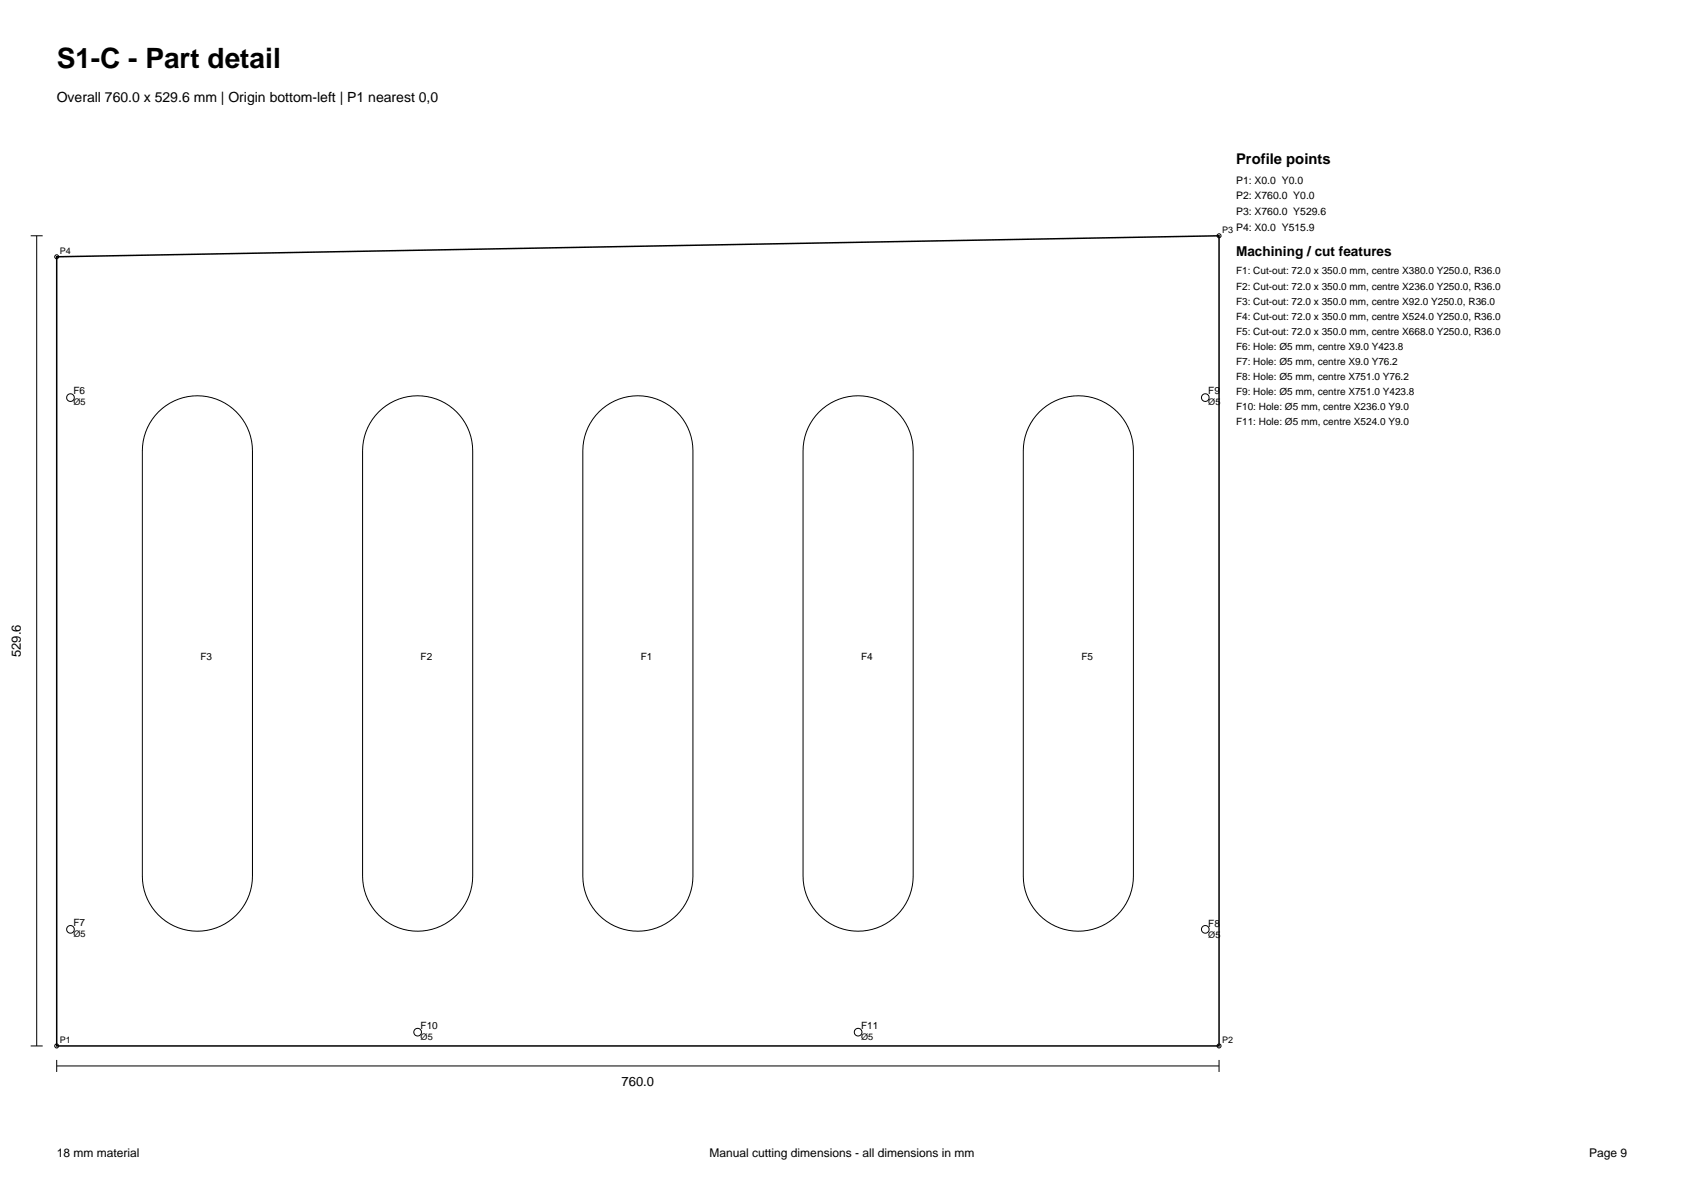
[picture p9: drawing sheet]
<svg xmlns="http://www.w3.org/2000/svg" width="297mm" height="210mm" viewBox="0 0 297 210" stroke-linecap="round" stroke-linejoin="round" font-family="sans-serif">
<defs><g id="words">
<text font-size="4.9" x="10" y="12">S1-C - Part detail</text>
<text font-size="2.6" x="218" y="29">Profile points</text>
<text font-size="2.5" x="10" y="18">Overall 760.0 x 529.6 mm | Origin bottom-left | P1 nearest 0,0</text>
<text font-size="2.4" x="218" y="45.2">Machining / cut features</text>
<g font-size="2.3">
<text x="3.7" y="115.9" transform="rotate(-90 3.7 115.9)">529.6</text>
<text x="109.6" y="191.5">760.0</text>
</g>
<g font-size="2.1">
<text x="10" y="204">18 mm material</text>
<text x="125.2" y="204">Manual cutting dimensions - all dimensions in mm</text>
<text x="280.3" y="204">Page 9</text>
</g>
<g font-size="1.8">
<text x="218" y="32.4">P1: X0.0 Y0.0</text>
<text x="218" y="35.1">P2: X760.0 Y0.0</text>
<text x="218" y="37.9">P3: X760.0 Y529.6</text>
<text x="218" y="40.7">P4: X0.0 Y515.9</text>
<text x="218" y="48.4">F1: Cut-out: 72.0 x 350.0 mm, centre X380.0 Y250.0, R36.0</text>
<text x="218" y="51.1">F2: Cut-out: 72.0 x 350.0 mm, centre X236.0 Y250.0, R36.0</text>
<text x="218" y="53.7">F3: Cut-out: 72.0 x 350.0 mm, centre X92.0 Y250.0, R36.0</text>
<text x="218" y="56.3">F4: Cut-out: 72.0 x 350.0 mm, centre X524.0 Y250.0, R36.0</text>
<text x="218" y="59">F5: Cut-out: 72.0 x 350.0 mm, centre X668.0 Y250.0, R36.0</text>
<text x="218" y="61.6">F6: Hole: Ø5 mm, centre X9.0 Y423.8</text>
<text x="218" y="64.3">F7: Hole: Ø5 mm, centre X9.0 Y76.2</text>
<text x="13" y="69.5">F6</text>
<text x="213.1" y="69.5">F9</text>
<text x="218" y="66.9">F8: Hole: Ø5 mm, centre X751.0 Y76.2</text>
<text x="218" y="69.6">F9: Hole: Ø5 mm, centre X751.0 Y423.8</text>
<text x="218" y="72.3">F10: Hole: Ø5 mm, centre X236.0 Y9.0</text>
<text x="218" y="74.9">F11: Hole: Ø5 mm, centre X524.0 Y9.0</text>
<text x="35.3" y="116.5">F3</text>
<text x="74.2" y="116.5">F2</text>
<text x="113" y="116.5">F1</text>
<text x="151.9" y="116.5">F4</text>
<text x="190.7" y="116.5">F5</text>
<text x="13" y="163.3">F7</text>
<text x="213.1" y="163.4">F8</text>
<text x="74.2" y="181.4">F10</text>
<text x="151.9" y="181.4">F11</text>
</g>
<g font-size="1.6">
<text x="215.5" y="41">P3</text>
<text x="10.5" y="44.7">P4</text>
<text x="13" y="71.5">Ø5</text>
<text x="213.1" y="71.5">Ø5</text>
<text x="13" y="165.3">Ø5</text>
<text x="213.1" y="165.3">Ø5</text>
<text x="10.5" y="183.9">P1</text>
<text x="74.2" y="183.4">Ø5</text>
<text x="151.9" y="183.4">Ø5</text>
<text x="215.5" y="183.9">P2</text>
</g>
</g></defs>
<path d="M10 45.3l205-3.7v142.8h-205z" fill="none" stroke="#000" stroke-width=".26"/>
<g fill="none" stroke="#000" stroke-width=".18">
<path d="M5.4 41.6h2.1M6.5 41.6v142.8M27.9 72.6a9.7 9.7 0 0 1 10.6-2.1 9.7 9.7 0 0 1 6 9v75a9.7 9.7 0 0 1-9.7 9.7 9.7 9.7 0 0 1-9.7-9.7v-75a9.7 9.7 0 0 1 2.8-6.9zM66.8 72.6a9.7 9.7 0 0 1 10.6-2.1 9.7 9.7 0 0 1 6 9v75a9.7 9.7 0 0 1-9.7 9.7 9.7 9.7 0 0 1-9.8-9.7v-75a9.7 9.7 0 0 1 2.9-6.9zM105.6 72.6a9.7 9.7 0 0 1 10.6-2.1 9.7 9.7 0 0 1 6 9v75a9.7 9.7 0 0 1-9.7 9.7 9.7 9.7 0 0 1-9.7-9.7v-75a9.7 9.7 0 0 1 2.8-6.9zM144.5 72.6a9.7 9.7 0 0 1 10.6-2.1 9.7 9.7 0 0 1 6 9v75a9.7 9.7 0 0 1-9.8 9.7 9.7 9.7 0 0 1-9.7-9.7v-75a9.7 9.7 0 0 1 2.9-6.9zM183.3 72.6a9.7 9.7 0 0 1 10.6-2.1 9.7 9.7 0 0 1 6 9v75a9.7 9.7 0 0 1-9.7 9.7 9.7 9.7 0 0 1-9.7-9.7v-75a9.7 9.7 0 0 1 2.8-6.9zM5.4 184.4h2.1M10 188h205M10 186.9v2.1M215 186.9v2.1"/>
<circle cx="10" cy="45.3" r=".35"/>
<circle cx="215" cy="41.6" r=".35"/>
<circle cx="12.4" cy="70.1" r=".67"/>
<circle cx="212.6" cy="70.1" r=".67"/>
<circle cx="12.4" cy="163.9" r=".67"/>
<circle cx="212.6" cy="163.9" r=".67"/>
<circle cx="10" cy="184.4" r=".35"/>
<circle cx="73.7" cy="182" r=".67"/>
<circle cx="151.3" cy="182" r=".67"/>
<circle cx="215" cy="184.4" r=".35"/>
</g>
<use href="#words"/>
</svg>
